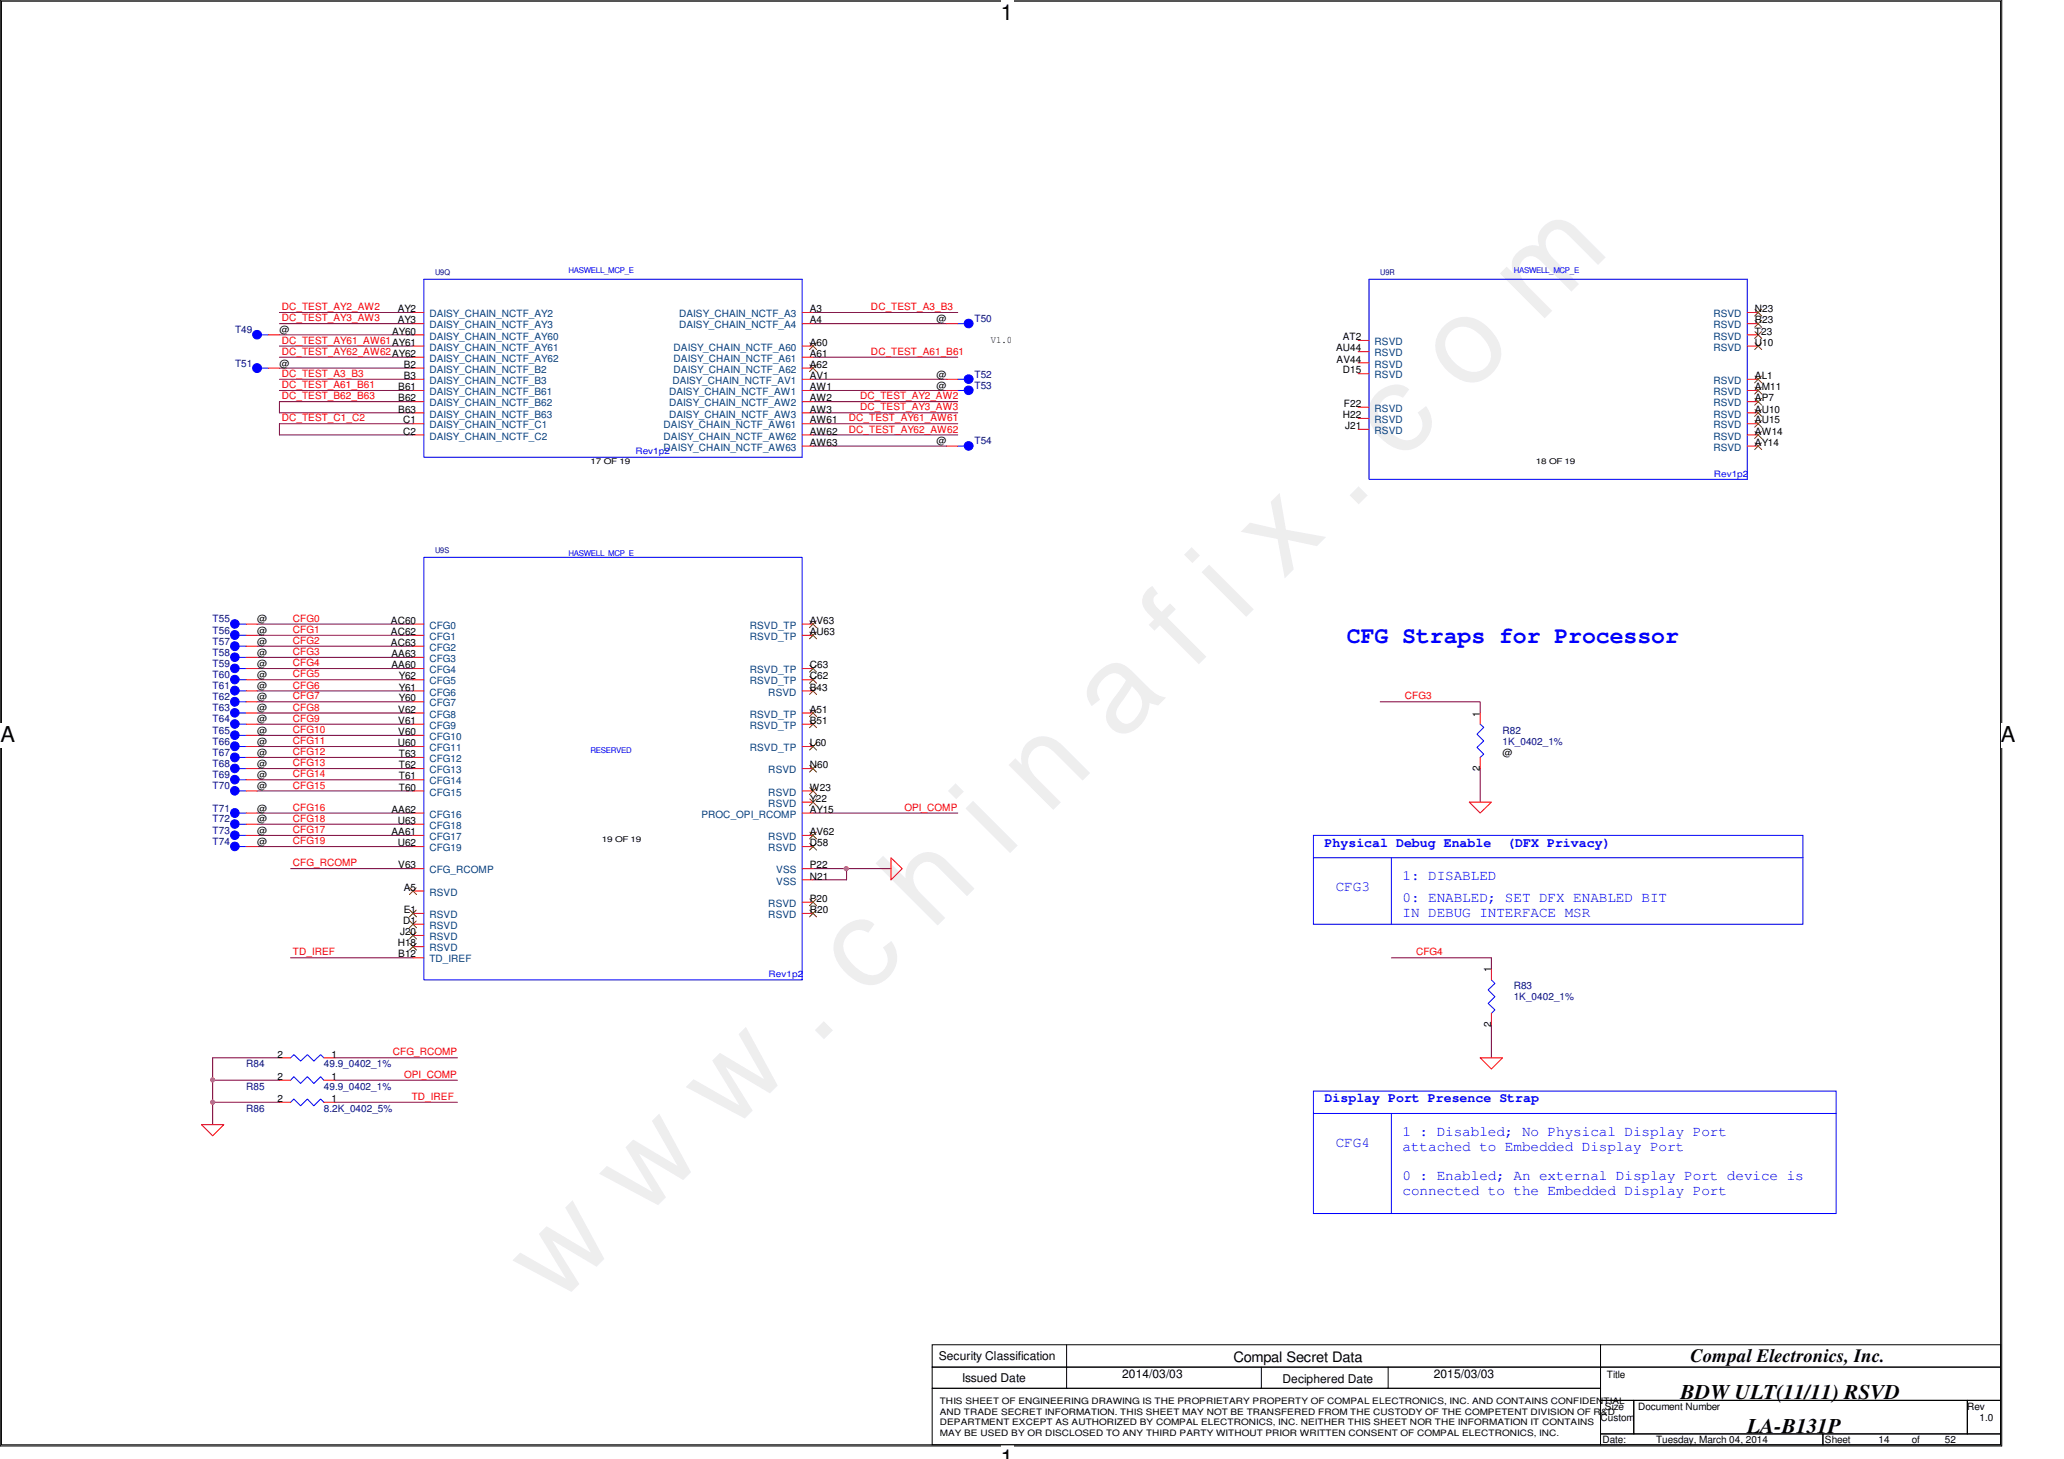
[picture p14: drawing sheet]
<svg xmlns="http://www.w3.org/2000/svg" width="297mm" height="210mm" viewBox="0 0 297 210" stroke-linecap="round" stroke-linejoin="round" font-family="sans-serif">
<defs><g id="words">
<text font-size="17.6" fill="#f0f" x="80.1" y="188" transform="rotate(-45 80.1 188)">w w w . c h i n a f i x . c o m</text>
<text font-size="3.3" fill="#00f" x="193.8" y="92.5">CFG Straps for Processor</text>
<g font-size="3.1">
<text x="144.1" y="2.9">1</text>
<text x=".1" y="106.8">A</text>
<text x="287.9" y="106.8">A</text>
<text x="144.1" y="210.7">1</text>
</g>
<g font-size="3">
<text x="241.8" y="201.3">BDW ULT(11/11) RSVD</text>
<text x="251.5" y="206.1">LA-B131P</text>
</g>
<text font-size="2.7" x="243.3" y="195.9">Compal Electronics, Inc.</text>
<g font-size="2.1" fill="#00f">
<text x="192.2" y="128.2">CFG3</text>
<text x="201.8" y="129.8">0: ENABLED; SET DFX ENABLED BIT</text>
<text x="201.8" y="132">IN DEBUG INTERFACE MSR</text>
<text x="201.8" y="126.6">1: DISABLED</text>
<text x="192.2" y="165">CFG4</text>
<text x="201.8" y="163.4">1 : Disabled; No Physical Display Port</text>
<text x="201.8" y="165.6">attached to Embedded Display Port</text>
<text x="201.8" y="169.8">0 : Enabled; An external Display Port device is</text>
<text x="201.8" y="172">connected to the Embedded Display Port</text>
</g>
<text font-size="2.1" x="177.5" y="195.9">Compal Secret Data</text>
<g font-size="1.9" fill="#00f">
<text x="190.6" y="121.8">Physical Debug Enable</text>
<text x="216.9" y="121.8">(DFX Privacy)</text>
<text x="190.6" y="158.6">Display Port Presence Strap</text>
</g>
<g font-size="1.7">
<text x="135.1" y="195.7">Security Classification</text>
<text x="138.5" y="198.8">Issued Date</text>
<text x="161.5" y="198.3">2014/03/03</text>
<text x="184.6" y="198.9">Deciphered Date</text>
<text x="206.3" y="198.3">2015/03/03</text>
</g>
<g font-size="1.4" fill="#000080">
<text x="33.8" y="47.9">T49</text>
<text x="140.2" y="46.3">T50</text>
<text x="33.8" y="52.7">T51</text>
<text x="140.2" y="54.3">T52</text>
<text x="140.2" y="55.9">T53</text>
<text x="140.2" y="63.9">T54</text>
<text x="30.6" y="89.5">T55</text>
<text x="30.6" y="94.3">T58</text>
<text x="30.6" y="91.1">T56</text>
<text x="30.6" y="92.8">T57</text>
<text x="30.6" y="95.9">T59</text>
<text x="30.6" y="99.1">T61</text>
<text x="30.6" y="97.5">T60</text>
<text x="30.6" y="100.8">T62</text>
<text x="30.6" y="105.5">T65</text>
<text x="30.6" y="103.9">T64</text>
<text x="30.6" y="102.3">T63</text>
<text x="30.6" y="107.1">T66</text>
<text x="216.2" y="105.5">R82</text>
<text x="216.2" y="107.1">1K_0402_1%</text>
<text x="30.6" y="111.9">T69</text>
<text x="30.6" y="113.5">T70</text>
<text x="30.6" y="110.3">T68</text>
<text x="30.6" y="108.8">T67</text>
<text x="30.6" y="116.8">T71</text>
<text x="30.6" y="118.3">T72</text>
<text x="30.6" y="119.9">T73</text>
<text x="30.6" y="121.5">T74</text>
<text x="217.8" y="142.3">R83</text>
<text x="217.8" y="143.9">1K_0402_1%</text>
<text x="35.4" y="153.5">R84</text>
<text x="46.6" y="153.5">49.9_0402_1%</text>
<text x="35.4" y="156.8">R85</text>
<text x="35.4" y="159.9">R86</text>
<text x="46.6" y="156.8">49.9_0402_1%</text>
<text x="46.6" y="159.9">8.2K_0402_5%</text>
</g>
<g font-size="1.4">
<text x="40.2" y="47.9">@</text>
<text x="57.2" y="46.5">AY3</text>
<text x="57.2" y="44.9">AY2</text>
<text x="116.5" y="46.5">A4</text>
<text x="116.5" y="44.9">A3</text>
<text x="134.8" y="46.3">@</text>
<text x="252.6" y="46.5">R23</text>
<text x="252.6" y="44.9">N23</text>
<text x="40.2" y="52.7">@</text>
<text x="56.4" y="48.1">AY60</text>
<text x="58.1" y="52.9">B2</text>
<text x="116.5" y="52.9">A62</text>
<text x="116.5" y="49.7">A60</text>
<text x="116.5" y="51.4">A61</text>
<text x="142.6" y="49.4">V1.0</text>
<text x="192.3" y="50.5">AU44</text>
<text x="192.4" y="52.2">AV44</text>
<text x="193.2" y="53.7">D15</text>
<text x="193.2" y="48.9">AT2</text>
<text x="252.6" y="49.7">U10</text>
<text x="252.6" y="48.1">T23</text>
<text x="57.3" y="59.4">B63</text>
<text x="57.3" y="57.7">B62</text>
<text x="57.3" y="56.1">B61</text>
<text x="58.1" y="54.5">B3</text>
<text x="116.5" y="54.5">AV1</text>
<text x="116.5" y="59.4">AW3</text>
<text x="116.5" y="57.7">AW2</text>
<text x="116.5" y="56.1">AW1</text>
<text x="134.8" y="54.3">@</text>
<text x="134.8" y="55.9">@</text>
<text x="193.4" y="58.5">F22</text>
<text x="252.6" y="57.7">AP7</text>
<text x="252.6" y="54.5">AL1</text>
<text x="252.6" y="56.1">AM11</text>
<text x="252.6" y="59.4">AU10</text>
<text x="58" y="62.5">C2</text>
<text x="58" y="60.9">C1</text>
<text x="116.5" y="62.5">AW62</text>
<text x="116.5" y="64.1">AW63</text>
<text x="116.5" y="60.9">AW61</text>
<text x="134.8" y="63.9">@</text>
<text x="193.2" y="60.2">H22</text>
<text x="193.6" y="61.7">J21</text>
<text x="252.6" y="60.9">AU15</text>
<text x="252.6" y="62.5">AW14</text>
<text x="252.6" y="64.1">AY14</text>
<text x="37" y="89.5">@</text>
<text x="56.3" y="89.7">AC60</text>
<text x="116.5" y="89.7">AV63</text>
<text x="37" y="94.3">@</text>
<text x="37" y="91.1">@</text>
<text x="37" y="92.8">@</text>
<text x="37" y="95.9">@</text>
<text x="56.3" y="92.9">AC63</text>
<text x="56.3" y="91.4">AC62</text>
<text x="56.3" y="94.5">AA63</text>
<text x="116.5" y="91.4">AU63</text>
<text x="37" y="99.1">@</text>
<text x="37" y="97.5">@</text>
<text x="37" y="100.8">@</text>
<text x="56.3" y="96.1">AA60</text>
<text x="57.4" y="100.9">Y60</text>
<text x="57.4" y="99.4">Y61</text>
<text x="57.4" y="97.7">Y62</text>
<text x="116.5" y="96.1">C63</text>
<text x="116.5" y="97.7">C62</text>
<text x="116.5" y="99.4">B43</text>
<text x="37" y="105.5">@</text>
<text x="37" y="103.9">@</text>
<text x="37" y="102.3">@</text>
<text x="37" y="107.1">@</text>
<text x="57.2" y="107.4">U60</text>
<text x="57.3" y="105.7">V60</text>
<text x="57.3" y="104.1">V61</text>
<text x="57.3" y="102.5">V62</text>
<text x="116.5" y="107.4">L60</text>
<text x="116.5" y="104.1">B51</text>
<text x="116.5" y="102.5">A51</text>
<text x="213" y="103.1" transform="rotate(-90 213 103.1)">1</text>
<text x="37" y="111.9">@</text>
<text x="37" y="113.5">@</text>
<text x="37" y="110.3">@</text>
<text x="37" y="108.8">@</text>
<text x="57.4" y="108.9">T63</text>
<text x="57.4" y="110.5">T62</text>
<text x="57.4" y="113.7">T60</text>
<text x="57.4" y="112.1">T61</text>
<text x="116.5" y="110.5">N60</text>
<text x="116.5" y="113.7">W23</text>
<text x="213" y="110.9" transform="rotate(-90 213 110.9)">2</text>
<text x="216.2" y="108.8">@</text>
<text x="37" y="116.8">@</text>
<text x="37" y="118.3">@</text>
<text x="37" y="119.9">@</text>
<text x="56.3" y="116.9">AA62</text>
<text x="57.2" y="118.5">U63</text>
<text x="116.5" y="116.9">AY15</text>
<text x="116.5" y="115.4">Y22</text>
<text x="37" y="121.5">@</text>
<text x="56.3" y="120.1">AA61</text>
<text x="57.2" y="121.8">U62</text>
<text x="57.3" y="124.9">V63</text>
<text x="116.5" y="124.9">P22</text>
<text x="116.5" y="121.8">D58</text>
<text x="116.5" y="120.1">AV62</text>
<text x="58.1" y="128.1">A5</text>
<text x="58.1" y="131.4">E1</text>
<text x="116.5" y="126.5">N21</text>
<text x="116.5" y="131.4">R20</text>
<text x="116.5" y="129.8">P20</text>
<text x="57.2" y="136.1">H18</text>
<text x="57.3" y="137.8">B12</text>
<text x="57.6" y="134.5">J20</text>
<text x="58" y="132.9">D1</text>
<text x="214.6" y="139.9" transform="rotate(-90 214.6 139.9)">1</text>
<text x="214.6" y="147.7" transform="rotate(-90 214.6 147.7)">2</text>
<text x="39.9" y="155.4">2</text>
<text x="39.9" y="152.1">2</text>
<text x="47.7" y="155.4">1</text>
<text x="47.7" y="152.1">1</text>
<text x="39.9" y="158.5">2</text>
<text x="47.7" y="158.5">1</text>
<text x="231" y="202.8">Size</text>
<text x="231.3" y="198.2">Title</text>
<text x="235.8" y="202.8">Document Number</text>
<text x="283.1" y="202.8">Rev</text>
<text x="230.3" y="204.4">Custom</text>
<text x="230.6" y="207.6">Date:</text>
<text x="238.3" y="207.6">Tuesday, March 04, 2014</text>
<text x="262.6" y="207.6">Sheet</text>
<text x="270.3" y="207.6">14</text>
<text x="275.1" y="207.6">of</text>
<text x="279.9" y="207.6">52</text>
<text x="284.9" y="204.4">1.0</text>
</g>
<g font-size="1.4" fill="#f00">
<text x="40.6" y="46.2">DC_TEST_AY3_AW3</text>
<text x="40.6" y="44.6">DC_TEST_AY2_AW2</text>
<text x="125.3" y="44.6">DC_TEST_A3_B3</text>
<text x="40.6" y="51.1">DC_TEST_AY62_AW62AY62</text>
<text x="40.6" y="49.4">DC_TEST_AY61_AW61AY61</text>
<text x="125.3" y="51.1">DC_TEST_A61_B61</text>
<text x="40.6" y="55.8">DC_TEST_A61_B61</text>
<text x="40.6" y="57.4">DC_TEST_B62_B63</text>
<text x="40.6" y="54.2">DC_TEST_A3_B3</text>
<text x="123.8" y="59.1">DC_TEST_AY3_AW3</text>
<text x="123.8" y="57.4">DC_TEST_AY2_AW2</text>
<text x="40.6" y="60.6">DC_TEST_C1_C2</text>
<text x="122.2" y="60.6">DC_TEST_AY61_AW61</text>
<text x="122.2" y="62.2">DC_TEST_AY62_AW62</text>
<text x="42.2" y="89.5">CFG0</text>
<text x="42.2" y="91.1">CFG1</text>
<text x="42.2" y="92.6">CFG2</text>
<text x="42.2" y="94.2">CFG3</text>
<text x="42.2" y="95.8">CFG4</text>
<text x="42.2" y="97.5">CFG5</text>
<text x="42.2" y="99.1">CFG6</text>
<text x="42.2" y="100.6">CFG7</text>
<text x="202.2" y="100.6">CFG3</text>
<text x="42.2" y="102.2">CFG8</text>
<text x="42.2" y="103.8">CFG9</text>
<text x="42.2" y="105.5">CFG10</text>
<text x="42.2" y="107.1">CFG11</text>
<text x="42.2" y="108.6">CFG12</text>
<text x="42.2" y="110.2">CFG13</text>
<text x="42.2" y="111.8">CFG14</text>
<text x="42.2" y="113.5">CFG15</text>
<text x="42.2" y="116.6">CFG16</text>
<text x="42.2" y="119.8">CFG17</text>
<text x="42.2" y="118.2">CFG18</text>
<text x="130.2" y="116.6">OPI_COMP</text>
<text x="42.2" y="121.5">CFG19</text>
<text x="42.2" y="124.6">CFG_RCOMP</text>
<text x="42.2" y="137.5">TD_IREF</text>
<text x="203.8" y="137.5">CFG4</text>
<text x="56.6" y="151.8">CFG_RCOMP</text>
<text x="58.2" y="155.1">OPI_COMP</text>
<text x="59.3" y="158.2">TD_IREF</text>
</g>
<g font-size="1.4" fill="#004080">
<text x="61.8" y="47.2">DAISY_CHAIN_NCTF_AY3</text>
<text x="61.8" y="45.6">DAISY_CHAIN_NCTF_AY2</text>
<text x="97.7" y="47.2">DAISY_CHAIN_NCTF_A4</text>
<text x="97.7" y="45.6">DAISY_CHAIN_NCTF_A3</text>
<text x="246.6" y="47.2">RSVD</text>
<text x="246.6" y="45.6">RSVD</text>
<text x="61.8" y="53.6">DAISY_CHAIN_NCTF_B2</text>
<text x="61.8" y="50.5">DAISY_CHAIN_NCTF_AY61</text>
<text x="61.8" y="52.1">DAISY_CHAIN_NCTF_AY62</text>
<text x="61.8" y="48.9">DAISY_CHAIN_NCTF_AY60</text>
<text x="96.9" y="53.6">DAISY_CHAIN_NCTF_A62</text>
<text x="96.9" y="50.5">DAISY_CHAIN_NCTF_A60</text>
<text x="96.9" y="52.1">DAISY_CHAIN_NCTF_A61</text>
<text x="197.8" y="52.9">RSVD</text>
<text x="197.8" y="51.3">RSVD</text>
<text x="197.8" y="49.7">RSVD</text>
<text x="246.6" y="50.5">RSVD</text>
<text x="246.6" y="48.9">RSVD</text>
<text x="61.8" y="58.5">DAISY_CHAIN_NCTF_B62</text>
<text x="61.8" y="55.2">DAISY_CHAIN_NCTF_B3</text>
<text x="61.8" y="56.9">DAISY_CHAIN_NCTF_B61</text>
<text x="96.3" y="58.5">DAISY_CHAIN_NCTF_AW2</text>
<text x="96.3" y="56.9">DAISY_CHAIN_NCTF_AW1</text>
<text x="96.8" y="55.2">DAISY_CHAIN_NCTF_AV1</text>
<text x="197.8" y="59.3">RSVD</text>
<text x="197.8" y="54.4">RSVD</text>
<text x="246.6" y="58.5">RSVD</text>
<text x="246.6" y="55.2">RSVD</text>
<text x="246.6" y="56.9">RSVD</text>
<text x="61.8" y="63.2">DAISY_CHAIN_NCTF_C2</text>
<text x="61.8" y="61.6">DAISY_CHAIN_NCTF_C1</text>
<text x="61.8" y="60.1">DAISY_CHAIN_NCTF_B63</text>
<text x="95.5" y="63.2">DAISY_CHAIN_NCTF_AW62</text>
<text x="95.5" y="64.9">DAISY_CHAIN_NCTF_AW63</text>
<text x="95.5" y="61.6">DAISY_CHAIN_NCTF_AW61</text>
<text x="96.3" y="60.1">DAISY_CHAIN_NCTF_AW3</text>
<text x="197.8" y="62.4">RSVD</text>
<text x="197.8" y="60.9">RSVD</text>
<text x="246.6" y="60.1">RSVD</text>
<text x="246.6" y="61.6">RSVD</text>
<text x="246.6" y="63.2">RSVD</text>
<text x="246.6" y="64.9">RSVD</text>
<text x="61.8" y="95.3">CFG3</text>
<text x="61.8" y="93.6">CFG2</text>
<text x="61.8" y="92.1">CFG1</text>
<text x="61.8" y="90.5">CFG0</text>
<text x="107.9" y="92.1">RSVD_TP</text>
<text x="107.9" y="90.5">RSVD_TP</text>
<text x="61.8" y="101.6">CFG7</text>
<text x="61.8" y="100.1">CFG6</text>
<text x="61.8" y="98.5">CFG5</text>
<text x="61.8" y="96.9">CFG4</text>
<text x="107.9" y="96.9">RSVD_TP</text>
<text x="107.9" y="98.5">RSVD_TP</text>
<text x="110.6" y="100.1">RSVD</text>
<text x="61.8" y="106.5">CFG10</text>
<text x="61.8" y="104.9">CFG9</text>
<text x="61.8" y="103.3">CFG8</text>
<text x="107.9" y="104.9">RSVD_TP</text>
<text x="107.9" y="103.3">RSVD_TP</text>
<text x="61.8" y="108.1">CFG11</text>
<text x="61.8" y="109.6">CFG12</text>
<text x="61.8" y="111.3">CFG13</text>
<text x="61.8" y="112.9">CFG14</text>
<text x="107.9" y="108.1">RSVD_TP</text>
<text x="110.6" y="111.3">RSVD</text>
<text x="61.8" y="119.3">CFG18</text>
<text x="61.8" y="117.6">CFG16</text>
<text x="61.8" y="114.5">CFG15</text>
<text x="101" y="117.6">PROC_OPI_RCOMP</text>
<text x="110.6" y="116.1">RSVD</text>
<text x="110.6" y="114.5">RSVD</text>
<text x="61.8" y="120.9">CFG17</text>
<text x="61.8" y="125.6">CFG_RCOMP</text>
<text x="61.8" y="122.5">CFG19</text>
<text x="110.6" y="122.5">RSVD</text>
<text x="110.6" y="120.9">RSVD</text>
<text x="111.7" y="125.6">VSS</text>
<text x="61.8" y="128.9">RSVD</text>
<text x="110.6" y="130.5">RSVD</text>
<text x="111.7" y="127.3">VSS</text>
<text x="61.8" y="132.1">RSVD</text>
<text x="61.8" y="133.6">RSVD</text>
<text x="61.8" y="135.3">RSVD</text>
<text x="61.8" y="136.9">RSVD</text>
<text x="110.6" y="132.1">RSVD</text>
<text x="61.8" y="138.5">TD_IREF</text>
</g>
<g font-size="1.3" fill="#00f">
<text x="91.4" y="65.4">Rev1p2</text>
<text x="246.6" y="68.6">Rev1p2</text>
<text x="110.6" y="140.6">Rev1p2</text>
</g>
<g font-size="1.3">
<text x="135.3" y="202">THIS SHEET OF ENGINEERING DRAWING IS THE PROPRIETARY PROPERTY OF COMPAL ELECTRONICS, INC. AND CONTAINS CONFIDENTIAL</text>
<text x="135.3" y="203.5">AND TRADE SECRET INFORMATION. THIS SHEET MAY NOT BE TRANSFERED FROM THE CUSTODY OF THE COMPETENT DIVISION OF R&amp;D</text>
<text x="135.3" y="205.1">DEPARTMENT EXCEPT AS AUTHORIZED BY COMPAL ELECTRONICS, INC. NEITHER THIS SHEET NOR THE INFORMATION IT CONTAINS</text>
<text x="135.3" y="206.6">MAY BE USED BY OR DISCLOSED TO ANY THIRD PARTY WITHOUT PRIOR WRITTEN CONSENT OF COMPAL ELECTRONICS, INC.</text>
</g>
<g font-size="1.1" fill="#000080">
<text x="62.6" y="39.5">U9Q</text>
<text x="198.6" y="39.5">U9R</text>
<text x="62.6" y="79.5">U9S</text>
</g>
<g font-size="1.1" fill="#00f">
<text x="81.8" y="39.2">HASWELL_MCP_E</text>
<text x="217.8" y="39.2">HASWELL_MCP_E</text>
<text x="81.8" y="80.1">HASWELL_MCP_E</text>
<text x="85" y="108.4">RESERVED</text>
</g>
<g font-size="1.1">
<text x="85" y="66.8">17 OF 19</text>
<text x="221" y="66.8">18 OF 19</text>
<text x="86.6" y="121.2">19 OF 19</text>
</g>
</g></defs>
<path d="M0 0h288.1v208h-288.1zM.2 .2h287.7v207.7h-287.7z" fill="none" stroke="#000" stroke-width=".14"/>
<g fill="#fff">
<path d="M144.1 .1h1.7v3.5h-1.7z"/>
<path d="M144.1 207.9h1.7v2h-1.7z"/>
<path d="M.1 104h2.1v3.5h-2.1z"/>
<path d="M288 104h2v3.5h-2z"/>
</g>
<g fill="none" stroke="#800040" stroke-width=".14">
<path d="M40.2 61v1.6M37 89.8h22.4M37 91.4h22.4M37 93h22.4M37 94.6h22.4M37 96.2h22.4M37 97.8h22.4M37 99.4h22.4M37 101h22.4M37 102.6h22.4M37 104.2h22.4M37 105.8h22.4"/>
<path d="M37 107.4h22.4M37 109h22.4M37 110.6h22.4M37 112.2h22.4M37 113.8h22.4M37 117h22.4M37 118.6h22.4M37 120.2h22.4M37 121.8h22.4M41.8 125h17.6M41.8 137.8h17.6M30.6 152.2h9.6"/>
<path d="M30.6 155.4h9.6M40.2 158.6h-9.6v3.2"/>
</g>
<circle cx="30.6" cy="158.6" r=".3" fill="#f0f"/>
<circle cx="30.6" cy="158.6" r=".3" fill="none" stroke="#f0f" stroke-width=".14"/>
<path d="M30.6 152.2v6.4M48.2 152.2h17.6M48.2 155.4h17.6" fill="none" stroke="#800040" stroke-width=".14"/>
<circle cx="30.6" cy="155.4" r=".3" fill="#f0f"/>
<circle cx="30.6" cy="155.4" r=".3" fill="none" stroke="#f0f" stroke-width=".14"/>
<path d="M40.2 51.4h19.2M40.2 46.6h19.2M40.2 56.2h19.2M40.2 53h19.2M40.2 49.8h19.2M40.2 45h19.2M40.2 54.6h19.2M40.2 48.2h19.2M59.4 57.8h-19.2v1.6h19.2M40.2 62.6h19.2M40.2 61h19.2M48.2 158.6h17.6" fill="none" stroke="#800040" stroke-width=".14"/>
<path d="M29 161.8h3.2l-1.6 1.6z" fill="none" stroke="#f00" stroke-width=".14"/>
<g fill="none" stroke="#000" stroke-width=".14">
<path d="M134.2 193.5h96.1v3.2h-96.1zM134.2 196.7h96.1v3h-96.1zM134.2 199.7h96.1v8.2h-96.1zM153.5 193.5v6.2M181.5 196.7v3M199.8 196.7v3M230.3 193.5h57.6v3.2h-57.6zM230.3 196.7h57.6v4.8h-57.6zM230.3 201.5h4.8v4.8h-4.8zM230.3 206.3h32v1.6h-32zM235.1 201.5h48v4.8h-48zM262.3 206.3h25.6v1.6h-25.6z"/>
<path d="M283.1 201.5h4.8v4.8h-4.8z"/>
</g>
<path d="M189 120.2h70.5v12.8h-70.5zM189 123.4h70.5M189 157h75.2v17.6h-75.2zM189 160.2h75.2" fill="none" stroke="#00f" stroke-width=".14"/>
<circle cx="33.8" cy="105.8" r=".62" fill="#00f"/>
<g fill="none" stroke="#00f" stroke-width=".14">
<path d="M34.5 105.8h.9"/>
<circle cx="33.8" cy="105.8" r=".62"/>
</g>
<path d="M35.4 105.8h1.6" fill="none" stroke="#f00" stroke-width=".14"/>
<circle cx="33.8" cy="117" r=".63" fill="#00f"/>
<g fill="none" stroke="#00f" stroke-width=".14">
<path d="M61 80.2h54.4v60.8h-54.4zM34.5 117h.9"/>
<circle cx="33.8" cy="117" r=".63"/>
</g>
<g fill="none" stroke="#f00" stroke-width=".14">
<path d="M59.4 99.4h1.6M59.4 97.8h1.6M59.4 96.2h1.6M59.4 94.6h1.6M59.4 93h1.6M59.4 91.4h1.6M59.4 89.8h1.6M35.4 117h1.6M59.4 117h1.6M59.4 118.6h1.6M59.4 101h1.6M59.4 107.4h1.6"/>
<path d="M59.4 109h1.6M59.4 105.8h1.6M59.4 104.2h1.6M59.4 102.6h1.6M59.4 110.6h1.6M59.4 113.8h1.6M59.4 112.2h1.6M59.4 120.2h1.6M59.4 128.2h1.6M59.4 125h1.6M59.4 121.8h1.6M59.4 137.8h1.6"/>
<path d="M59.4 131.4h1.6M59.4 133h1.6M59.4 134.6h1.6M59.4 136.2h1.6"/>
</g>
<path d="M59 127.7l.9 1M59 130.9l.9 1M59 132.5l.9 1M59 134.1l.9 1M59 135.7l.9 1M59.9 127.7l-1 1M59.9 130.9l-1 1M59.9 132.5l-1 1M59.9 134.1l-1 1M59.9 135.7l-1 1" fill="none" stroke="#804000" stroke-width=".14"/>
<circle cx="33.8" cy="99.3" r=".63" fill="#00f"/>
<g fill="none" stroke="#00f" stroke-width=".14">
<path d="M34.5 99.4h.9"/>
<circle cx="33.8" cy="99.3" r=".63"/>
</g>
<path d="M35.4 99.4h1.6" fill="none" stroke="#f00" stroke-width=".14"/>
<circle cx="33.8" cy="104.2" r=".62" fill="#00f"/>
<g fill="none" stroke="#00f" stroke-width=".14">
<path d="M34.5 104.2h.9"/>
<circle cx="33.8" cy="104.2" r=".62"/>
</g>
<path d="M35.4 104.2h1.6" fill="none" stroke="#f00" stroke-width=".14"/>
<circle cx="33.8" cy="94.5" r=".62" fill="#00f"/>
<g fill="none" stroke="#00f" stroke-width=".14">
<path d="M34.5 94.6h.9"/>
<circle cx="33.8" cy="94.5" r=".62"/>
</g>
<path d="M35.4 94.6h1.6" fill="none" stroke="#f00" stroke-width=".14"/>
<circle cx="37" cy="53" r=".64" fill="#00f"/>
<g fill="none" stroke="#00f" stroke-width=".14">
<path d="M37.7 53h.9"/>
<circle cx="37" cy="53" r=".64"/>
</g>
<path d="M38.6 53h1.6" fill="none" stroke="#f00" stroke-width=".14"/>
<circle cx="33.8" cy="91.3" r=".63" fill="#00f"/>
<g fill="none" stroke="#00f" stroke-width=".14">
<path d="M34.5 91.4h.9"/>
<circle cx="33.8" cy="91.3" r=".63"/>
</g>
<path d="M35.4 91.4h1.6" fill="none" stroke="#f00" stroke-width=".14"/>
<circle cx="33.8" cy="93" r=".63" fill="#00f"/>
<g fill="none" stroke="#00f" stroke-width=".14">
<path d="M34.5 93h.9"/>
<circle cx="33.8" cy="93" r=".63"/>
</g>
<path d="M35.4 93h1.6" fill="none" stroke="#f00" stroke-width=".14"/>
<circle cx="33.8" cy="102.5" r=".62" fill="#00f"/>
<g fill="none" stroke="#00f" stroke-width=".14">
<path d="M34.5 102.6h.9"/>
<circle cx="33.8" cy="102.5" r=".62"/>
</g>
<path d="M35.4 102.6h1.6" fill="none" stroke="#f00" stroke-width=".14"/>
<circle cx="33.8" cy="89.8" r=".62" fill="#00f"/>
<g fill="none" stroke="#00f" stroke-width=".14">
<path d="M34.5 89.8h.9"/>
<circle cx="33.8" cy="89.8" r=".62"/>
</g>
<path d="M35.4 89.8h1.6" fill="none" stroke="#f00" stroke-width=".14"/>
<circle cx="33.8" cy="96.2" r=".62" fill="#00f"/>
<g fill="none" stroke="#00f" stroke-width=".14">
<path d="M34.5 96.2h.9"/>
<circle cx="33.8" cy="96.2" r=".62"/>
</g>
<path d="M35.4 96.2h1.6" fill="none" stroke="#f00" stroke-width=".14"/>
<circle cx="33.8" cy="97.8" r=".62" fill="#00f"/>
<g fill="none" stroke="#00f" stroke-width=".14">
<path d="M34.5 97.8h.9"/>
<circle cx="33.8" cy="97.8" r=".62"/>
</g>
<path d="M35.4 97.8h1.6" fill="none" stroke="#f00" stroke-width=".14"/>
<circle cx="33.8" cy="112.2" r=".62" fill="#00f"/>
<g fill="none" stroke="#00f" stroke-width=".14">
<path d="M34.5 112.2h.9M41.8 155.4l.5-.5 1 1 .9-1 1 1 .9-1 .5 .5M41.8 152.2l.5-.5 1 1 .9-1 1 1 .9-1 .5 .5"/>
<circle cx="33.8" cy="112.2" r=".62"/>
</g>
<path d="M35.4 112.2h1.6M40.2 155.4h1.6M40.2 152.2h1.6M46.6 155.4h1.6M46.6 152.2h1.6" fill="none" stroke="#f00" stroke-width=".14"/>
<circle cx="37" cy="48.2" r=".63" fill="#00f"/>
<g fill="none" stroke="#00f" stroke-width=".14">
<path d="M37.7 48.2h.9"/>
<circle cx="37" cy="48.2" r=".63"/>
</g>
<path d="M38.6 48.2h1.6" fill="none" stroke="#f00" stroke-width=".14"/>
<circle cx="33.8" cy="113.8" r=".62" fill="#00f"/>
<g fill="none" stroke="#00f" stroke-width=".14">
<path d="M34.5 113.8h.9"/>
<circle cx="33.8" cy="113.8" r=".62"/>
</g>
<path d="M35.4 113.8h1.6" fill="none" stroke="#f00" stroke-width=".14"/>
<circle cx="33.8" cy="118.6" r=".62" fill="#00f"/>
<g fill="none" stroke="#00f" stroke-width=".14">
<path d="M197 40.2h54.5v28.8h-54.5zM34.5 118.6h.9"/>
<circle cx="33.8" cy="118.6" r=".62"/>
</g>
<path d="M251.5 57.8h1.5M251.5 49.8h1.5M251.5 54.6h1.5M251.5 56.2h1.5M251.5 59.4h1.5M251.5 46.6h1.5M251.5 45h1.5M251.5 48.2h1.5M251.5 61h1.5M251.5 62.6h1.5M251.5 64.2h1.5M35.4 118.6h1.6" fill="none" stroke="#f00" stroke-width=".14"/>
<g fill="none" stroke="#804000" stroke-width=".14">
<path d="M252.6 57.3l.9 1M252.6 49.3l.9 1M252.6 54.1l.9 1M252.6 55.7l.9 1M252.6 58.9l.9 1M252.6 46.1l.9 1M252.6 44.5l.9 1M252.6 47.7l.9 1M253.5 57.3l-1 1M253.5 49.3l-1 1M253.5 54.1l-1 1M253.5 55.7l-1 1"/>
<path d="M253.5 58.9l-1 1M253.5 46.1l-1 1M253.5 44.5l-1 1M253.5 47.7l-1 1M252.6 60.5l.9 1M252.6 62.1l.9 1M252.6 63.7l.9 1M253.5 60.5l-1 1M253.5 62.1l-1 1M253.5 63.7l-1 1"/>
</g>
<circle cx="33.8" cy="110.5" r=".62" fill="#00f"/>
<g fill="none" stroke="#00f" stroke-width=".14">
<path d="M115.4 40.2h-54.4v25.6h54.4M34.5 110.6h.9M41.8 158.6l.5-.5 1 1 .9-1 1 1 .9-1 .5 .5"/>
<circle cx="33.8" cy="110.5" r=".62"/>
</g>
<g fill="none" stroke="#f00" stroke-width=".14">
<path d="M59.4 59.4h1.6M59.4 57.8h1.6M59.4 53h1.6M59.4 54.6h1.6M59.4 56.2h1.6M59.4 49.8h1.6M59.4 51.4h1.6M59.4 46.6h1.6M59.4 48.2h1.6M59.4 45h1.6M59.4 62.6h1.6M59.4 61h1.6"/>
<path d="M35.4 110.6h1.6M40.2 158.6h1.6M46.6 158.6h1.6"/>
</g>
<circle cx="33.8" cy="109" r=".63" fill="#00f"/>
<g fill="none" stroke="#00f" stroke-width=".14">
<path d="M34.5 109h.9"/>
<circle cx="33.8" cy="109" r=".63"/>
</g>
<path d="M35.4 109h1.6" fill="none" stroke="#f00" stroke-width=".14"/>
<circle cx="33.8" cy="121.8" r=".62" fill="#00f"/>
<g fill="none" stroke="#00f" stroke-width=".14">
<path d="M34.5 121.8h.9"/>
<circle cx="33.8" cy="121.8" r=".62"/>
</g>
<path d="M35.4 121.8h1.6" fill="none" stroke="#f00" stroke-width=".14"/>
<circle cx="33.8" cy="107.3" r=".63" fill="#00f"/>
<g fill="none" stroke="#00f" stroke-width=".14">
<path d="M34.5 107.4h.9"/>
<circle cx="33.8" cy="107.3" r=".63"/>
</g>
<path d="M35.4 107.4h1.6" fill="none" stroke="#f00" stroke-width=".14"/>
<circle cx="33.8" cy="101" r=".63" fill="#00f"/>
<g fill="none" stroke="#00f" stroke-width=".14">
<path d="M34.5 101h.9"/>
<circle cx="33.8" cy="101" r=".63"/>
</g>
<path d="M35.4 101h1.6" fill="none" stroke="#f00" stroke-width=".14"/>
<circle cx="33.8" cy="120.2" r=".62" fill="#00f"/>
<g fill="none" stroke="#00f" stroke-width=".14">
<path d="M34.5 120.2h.9"/>
<circle cx="33.8" cy="120.2" r=".62"/>
</g>
<path d="M35.4 120.2h1.6" fill="none" stroke="#f00" stroke-width=".14"/>
<circle cx="30.6" cy="158.6" r=".3" fill="#f0f"/>
<circle cx="30.6" cy="158.6" r=".3" fill="none" stroke="#f0f" stroke-width=".14"/>
<circle cx="30.6" cy="155.4" r=".3" fill="#f0f"/>
<circle cx="30.6" cy="155.4" r=".3" fill="none" stroke="#f0f" stroke-width=".14"/>
<use href="#words"/>
</svg>
